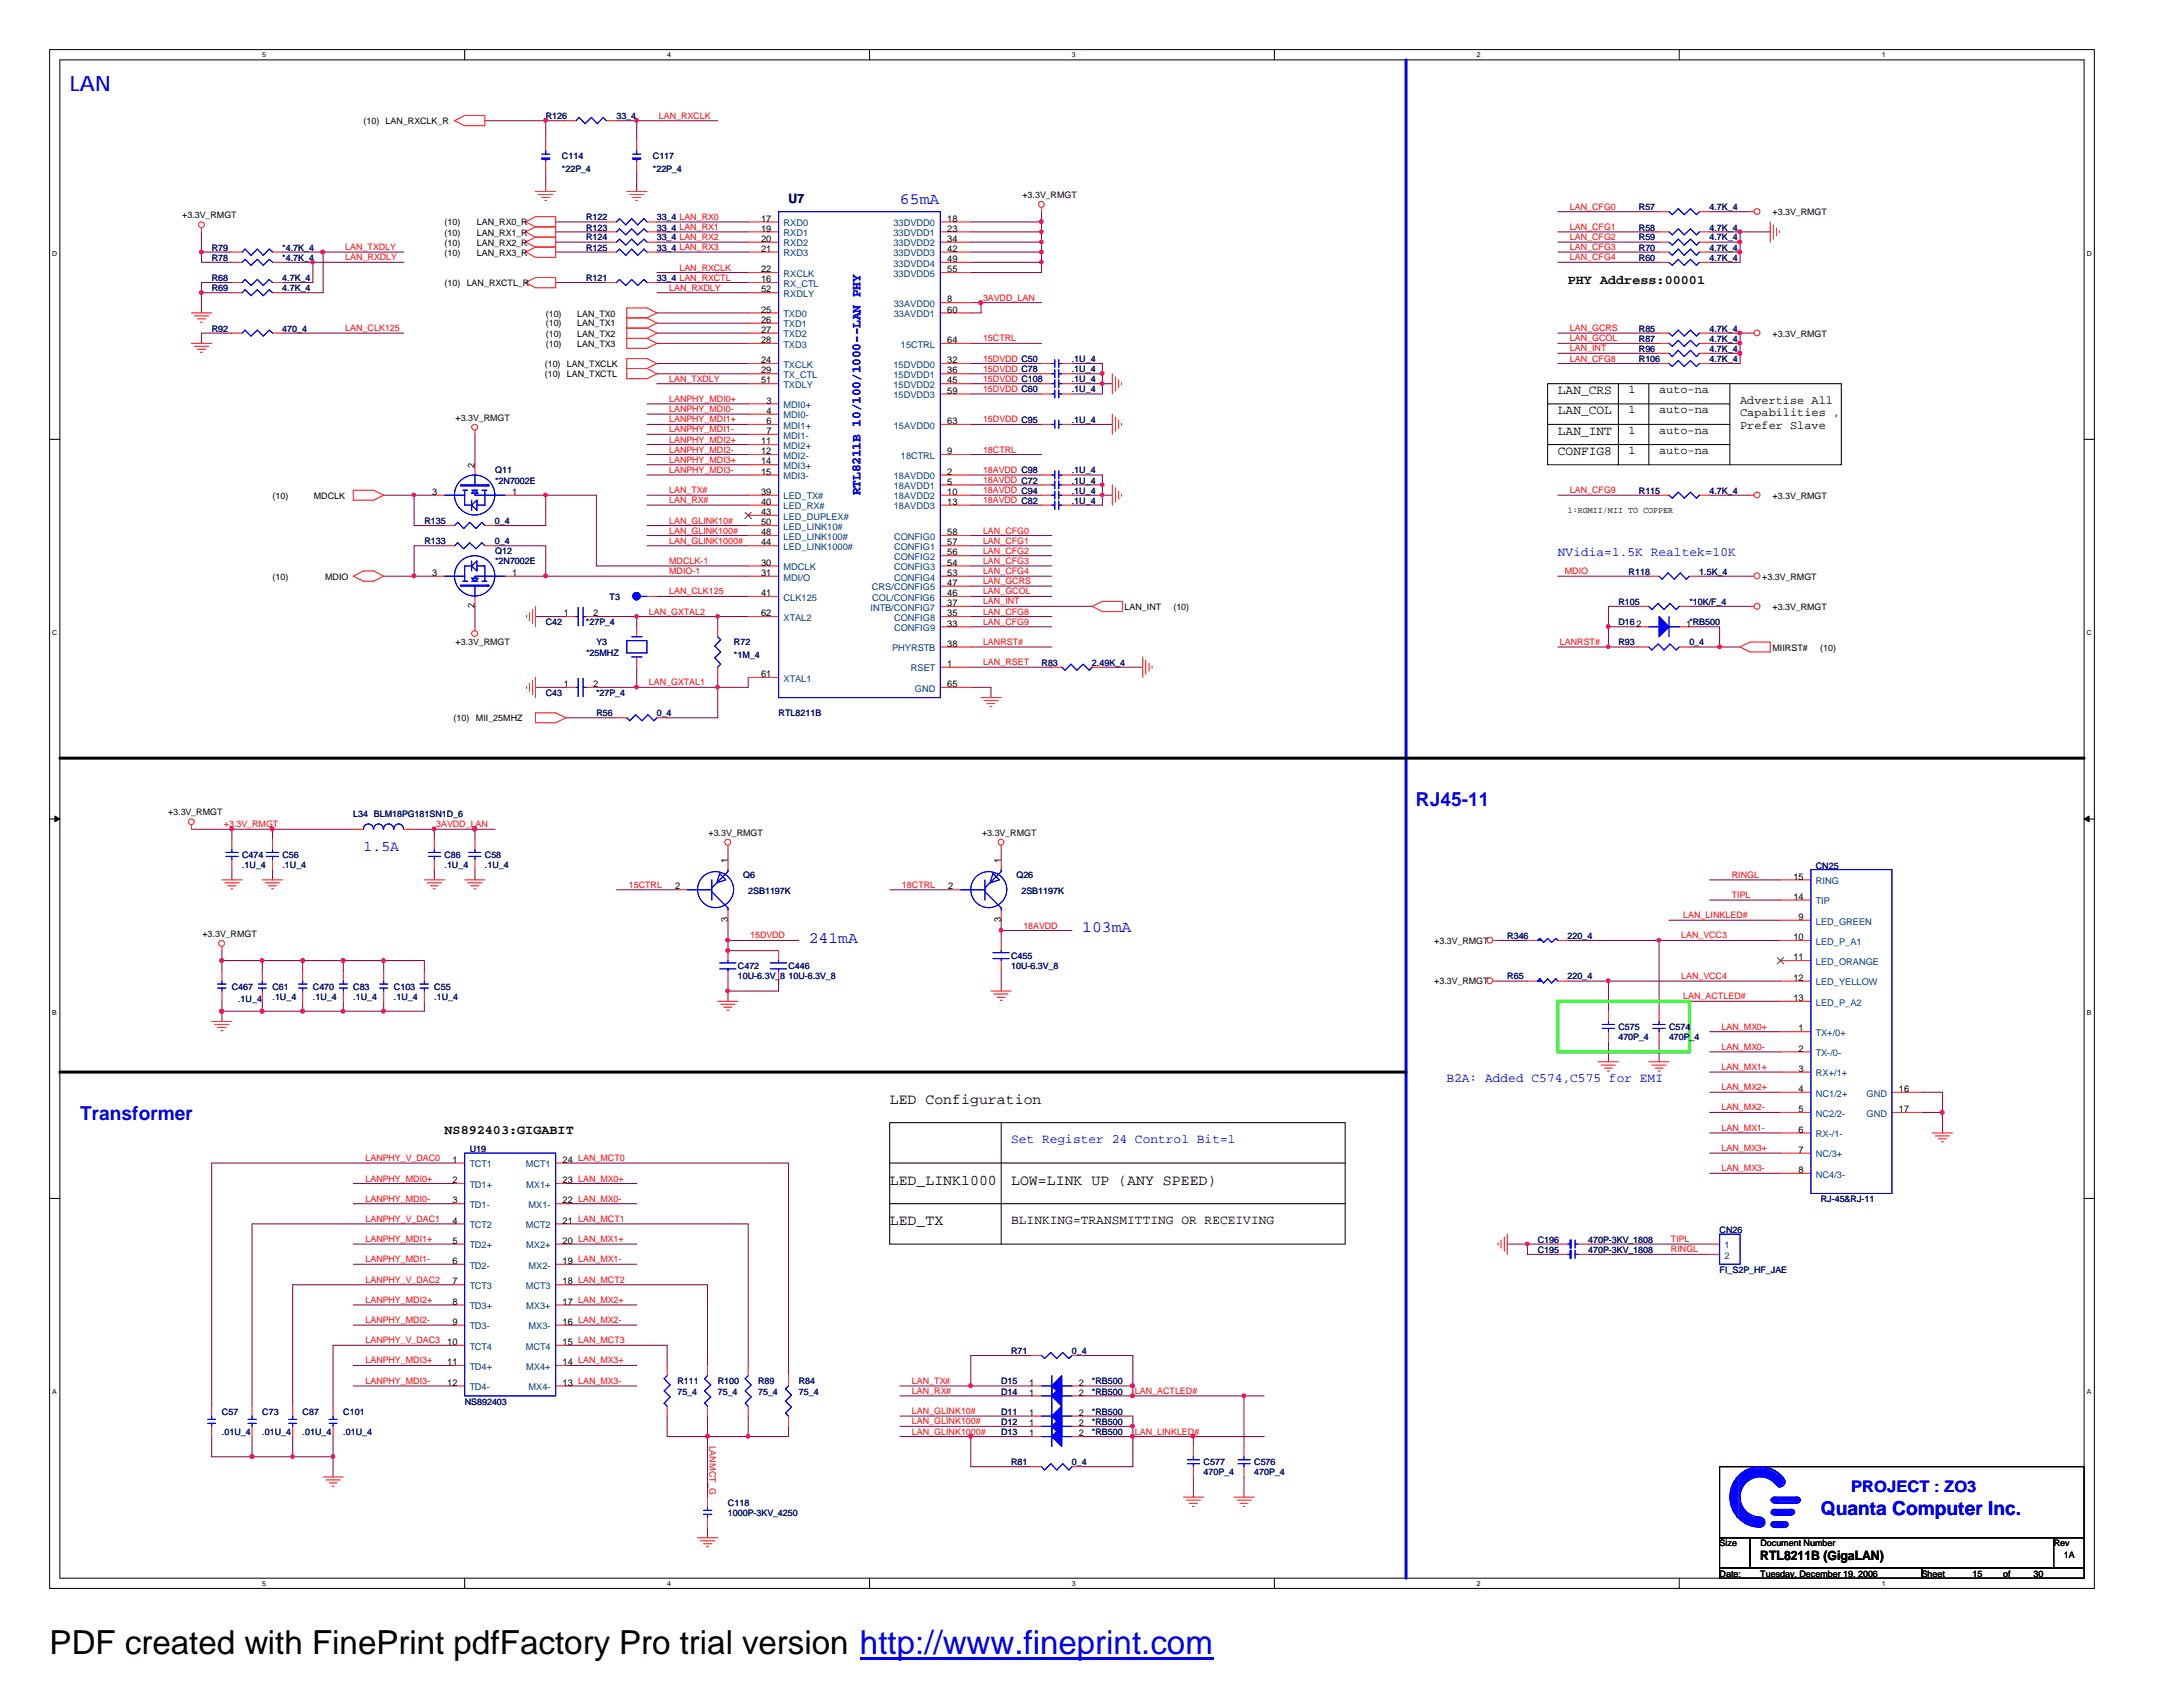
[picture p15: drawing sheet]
<svg xmlns="http://www.w3.org/2000/svg" width="279mm" height="216mm" viewBox="0 0 279 216" stroke-linecap="round" stroke-linejoin="round" font-family="sans-serif">
<defs><g id="words">
<text font-size="4.2" x="6.3" y="211.7">PDF created with FinePrint pdfFactory Pro trial version http://www.fineprint.com</text>
<text font-size="2.7" fill="#00f" x="9" y="11.7">LAN</text>
<g font-size="2.5" fill="#00f">
<text x="181.2" y="103.2">RJ45-11</text>
<text x="10.2" y="143.3">Transformer</text>
<text x="233" y="193.8">Quanta Computer Inc.</text>
</g>
<g font-size="2" fill="#00f">
<text x="115.2" y="26.1">65mA</text>
<text x="138.5" y="119.3">103mA</text>
<text x="103.5" y="120.6">241mA</text>
<text x="236.9" y="190.9">PROJECT : ZO3</text>
</g>
<text font-size="1.9" fill="#00f" x="46.5" y="108.9">1.5A</text>
<g font-size="1.9">
<text x="113.9" y="141.3">LED Configuration</text>
<text x="113.9" y="151.6">LED_LINK1000</text>
<text x="129.4" y="151.6">LOW=LINK UP (ANY SPEED)</text>
<text x="113.9" y="156.8">LED_TX</text>
</g>
<text font-size="1.7" fill="#000080" x="100.9" y="26">U7</text>
<g font-size="1.7">
<text x="200.7" y="36.3">PHY Address:00001</text>
<text x="199.4" y="50.4">LAN_CRS</text>
<text x="199.4" y="53">LAN_COL</text>
<text x="199.4" y="55.6">LAN_INT</text>
<text x="199.4" y="58.2">CONFIG8</text>
<text x="56.9" y="145.1">NS892403:GIGABIT</text>
<text x="129.4" y="156.6">BLINKING=TRANSMITTING OR RECEIVING</text>
<text x="225.3" y="199.6">RTL8211B (GigaLAN)</text>
</g>
<g font-size="1.7" fill="#00f">
<text x="110.2" y="63.4" transform="rotate(-90 110.2 63.4)">RTL8211B 10/100/1000--LAN PHY</text>
<text x="199.4" y="71.2">NVidia=1.5K Realtek=10K</text>
<text x="185.1" y="138.5">B2A: Added C574,C575 for EMI</text>
<text x="129.4" y="146.3">Set Register 24 Control Bit=1</text>
</g>
<g font-size="1.5">
<text x="208.4" y="50.3">1</text>
<text x="208.4" y="52.9">1</text>
<text x="212.3" y="50.3">auto-na</text>
<text x="212.3" y="52.9">auto-na</text>
<text x="222.7" y="51.6">Advertise All</text>
<text x="222.7" y="53.3">Capabilities ,</text>
<text x="208.4" y="58.1">1</text>
<text x="208.4" y="55.5">1</text>
<text x="212.3" y="55.5">auto-na</text>
<text x="212.3" y="58.1">auto-na</text>
<text x="222.7" y="54.9">Prefer Slave</text>
</g>
<g font-size="1.2">
<text x="97.4" y="28.4">17</text>
<text x="97.4" y="29.6">19</text>
<text x="121.2" y="28.4">18</text>
<text x="121.2" y="29.6">23</text>
<text x="97.4" y="30.9">20</text>
<text x="97.4" y="32.2">21</text>
<text x="97.4" y="34.8">22</text>
<text x="121.2" y="30.9">34</text>
<text x="121.2" y="32.2">42</text>
<text x="121.2" y="33.5">49</text>
<text x="121.2" y="34.8">55</text>
<text x="97.4" y="36.1">16</text>
<text x="97.4" y="40">25</text>
<text x="97.4" y="41.3">26</text>
<text x="97.4" y="37.4">52</text>
<text x="121.2" y="38.7">8</text>
<text x="121.2" y="40">60</text>
<text x="97.4" y="42.6">27</text>
<text x="97.4" y="43.9">28</text>
<text x="97.4" y="46.5">24</text>
<text x="97.4" y="47.8">29</text>
<text x="121.2" y="43.9">64</text>
<text x="121.2" y="46.5">32</text>
<text x="121.2" y="47.8">36</text>
<text x="97.4" y="49.1">51</text>
<text x="98.1" y="53">4</text>
<text x="98.1" y="51.6">3</text>
<text x="121.2" y="49.1">45</text>
<text x="121.2" y="50.4">59</text>
<text x="60.7" y="59.9" transform="rotate(-90 60.7 59.9)">2</text>
<text x="97.4" y="56.9">11</text>
<text x="97.4" y="58.1">12</text>
<text x="97.4" y="59.4">14</text>
<text x="98.1" y="54.3">6</text>
<text x="98.1" y="55.5">7</text>
<text x="121.2" y="58.1">9</text>
<text x="121.2" y="54.3">63</text>
<text x="55.3" y="63.3">3</text>
<text x="65.5" y="63.3">1</text>
<text x="97.4" y="60.7">15</text>
<text x="97.4" y="65.9">43</text>
<text x="97.4" y="64.6">40</text>
<text x="97.4" y="63.3">39</text>
<text x="121.2" y="60.7">2</text>
<text x="121.2" y="62">5</text>
<text x="121.2" y="63.3">10</text>
<text x="121.2" y="64.6">13</text>
<text x="97.4" y="68.5">48</text>
<text x="97.4" y="69.8">44</text>
<text x="97.4" y="67.2">50</text>
<text x="121.2" y="68.5">58</text>
<text x="121.2" y="69.8">57</text>
<text x="121.2" y="71.1">56</text>
<text x="55.3" y="73.7">3</text>
<text x="60.7" y="77.9" transform="rotate(-90 60.7 77.9)">2</text>
<text x="65.5" y="73.7">1</text>
<text x="97.4" y="76.3">41</text>
<text x="97.4" y="72.4">30</text>
<text x="97.4" y="73.7">31</text>
<text x="121.2" y="75">47</text>
<text x="121.2" y="76.3">46</text>
<text x="121.2" y="77.6">37</text>
<text x="121.2" y="72.4">54</text>
<text x="121.2" y="73.7">53</text>
<text x="72.2" y="78.9">1</text>
<text x="75.9" y="78.9">2</text>
<text x="97.4" y="78.9">62</text>
<text x="121.2" y="78.9">35</text>
<text x="121.2" y="80.2">33</text>
<text x="121.2" y="82.8">38</text>
<text x="209.5" y="80.2">2</text>
<text x="215.8" y="80.2">1*RB500</text>
<text x="72.2" y="87.9">1</text>
<text x="75.9" y="87.9">2</text>
<text x="97.4" y="86.7">61</text>
<text x="121.2" y="85.3">1</text>
<text x="121.2" y="87.9">65</text>
<text x="86.4" y="113.8">2</text>
<text x="93.1" y="110.4" transform="rotate(-90 93.1 110.4)">1</text>
<text x="121.4" y="113.8">2</text>
<text x="128.1" y="110.4" transform="rotate(-90 128.1 110.4)">1</text>
<text x="229.5" y="112.6">15</text>
<text x="93.1" y="118" transform="rotate(-90 93.1 118)">3</text>
<text x="128.1" y="118" transform="rotate(-90 128.1 118)">3</text>
<text x="229.5" y="115.1">14</text>
<text x="230.2" y="117.7">9</text>
<text x="229.5" y="120.3">10</text>
<text x="229.5" y="122.9">11</text>
<text x="229.5" y="125.5">12</text>
<text x="229.5" y="128.1">13</text>
<text x="230.2" y="132">1</text>
<text x="230.2" y="137.2">3</text>
<text x="230.2" y="134.6">2</text>
<text x="230.2" y="139.7">4</text>
<text x="230.2" y="142.3">5</text>
<text x="243" y="139.7">16</text>
<text x="243" y="142.3">17</text>
<text x="57.9" y="148.8">1</text>
<text x="72" y="148.8">24 LAN_MCT0</text>
<text x="230.2" y="144.9">6</text>
<text x="230.2" y="147.5">7</text>
<text x="57.9" y="151.4">2</text>
<text x="57.9" y="154">3</text>
<text x="72" y="151.4">23 LAN_MX0+</text>
<text x="72" y="154">22 LAN_MX0-</text>
<text x="230.2" y="150.1">8</text>
<text x="57.9" y="159.2">5</text>
<text x="57.9" y="161.8">6</text>
<text x="57.9" y="156.6">4</text>
<text x="72" y="156.6">21 LAN_MCT1</text>
<text x="72" y="159.2">20 LAN_MX1+</text>
<text x="72" y="161.8">19 LAN_MX1-</text>
<text x="57.9" y="164.4">7</text>
<text x="57.9" y="167">8</text>
<text x="72" y="167">17 LAN_MX2+</text>
<text x="72" y="164.4">18 LAN_MCT2</text>
<text x="57.2" y="172.1">10</text>
<text x="57.9" y="169.5">9</text>
<text x="72" y="172.1">15 LAN_MCT3</text>
<text x="72" y="169.5">16 LAN_MX2-</text>
<text x="57.2" y="174.7">11</text>
<text x="57.2" y="177.3">12</text>
<text x="72" y="177.3">13 LAN_MX3-</text>
<text x="72" y="174.7">14 LAN_MX3+</text>
<text x="131.7" y="177.3">1</text>
<text x="131.7" y="178.6">1</text>
<text x="138.1" y="177.3">2</text>
<text x="138.1" y="178.6">2</text>
<text x="131.7" y="182.5">1</text>
<text x="131.7" y="183.8">1</text>
<text x="131.7" y="181.2">1</text>
<text x="138.1" y="182.5">2</text>
<text x="138.1" y="183.8">2</text>
<text x="138.1" y="181.2">2</text>
</g>
<g font-size="1.2" fill="#004080">
<text x="100.3" y="29">RXD0</text>
<text x="114.3" y="29">33DVDD0</text>
<text x="100.3" y="30.2">RXD1</text>
<text x="100.3" y="31.5">RXD2</text>
<text x="100.3" y="32.8">RXD3</text>
<text x="100.3" y="35.4">RXCLK</text>
<text x="114.3" y="30.2">33DVDD1</text>
<text x="114.3" y="31.5">33DVDD2</text>
<text x="114.3" y="32.8">33DVDD3</text>
<text x="114.3" y="34.1">33DVDD4</text>
<text x="114.3" y="35.4">33DVDD5</text>
<text x="100.3" y="36.7">RX_CTL</text>
<text x="100.3" y="40.6">TXD0</text>
<text x="100.3" y="41.9">TXD1</text>
<text x="100.3" y="38">RXDLY</text>
<text x="114.4" y="39.3">33AVDD0</text>
<text x="114.4" y="40.6">33AVDD1</text>
<text x="100.3" y="43.2">TXD2</text>
<text x="100.3" y="44.5">TXD3</text>
<text x="100.3" y="47.1">TXCLK</text>
<text x="114.3" y="47.1">15DVDD0</text>
<text x="115.3" y="44.5">15CTRL</text>
<text x="100.3" y="53.6">MDI0-</text>
<text x="100.3" y="52.2">MDI0+</text>
<text x="100.3" y="48.4">TX_CTL</text>
<text x="100.3" y="49.7">TXDLY</text>
<text x="114.3" y="48.4">15DVDD1</text>
<text x="114.3" y="49.7">15DVDD2</text>
<text x="114.3" y="51">15DVDD3</text>
<text x="100.3" y="54.9">MDI1+</text>
<text x="100.3" y="56.1">MDI1-</text>
<text x="100.3" y="57.4">MDI2+</text>
<text x="100.3" y="58.7">MDI2-</text>
<text x="114.4" y="54.9">15AVDD0</text>
<text x="115.3" y="58.7">18CTRL</text>
<text x="100.3" y="60">MDI3+</text>
<text x="100.3" y="61.3">MDI3-</text>
<text x="100.3" y="65.2">LED_RX#</text>
<text x="100.3" y="63.9">LED_TX#</text>
<text x="114.4" y="61.3">18AVDD0</text>
<text x="114.4" y="62.6">18AVDD1</text>
<text x="114.4" y="63.9">18AVDD2</text>
<text x="114.4" y="65.2">18AVDD3</text>
<text x="100.3" y="69.1">LED_LINK100#</text>
<text x="100.3" y="70.4">LED_LINK1000#</text>
<text x="100.3" y="66.5">LED_DUPLEX#</text>
<text x="100.3" y="67.8">LED_LINK10#</text>
<text x="114.4" y="69.1">CONFIG0</text>
<text x="114.4" y="70.4">CONFIG1</text>
<text x="114.4" y="71.7">CONFIG2</text>
<text x="100.3" y="76.9">CLK125</text>
<text x="100.3" y="73">MDCLK</text>
<text x="100.3" y="74.3">MDI/O</text>
<text x="111.6" y="75.6">CRS/CONFIG5</text>
<text x="111.6" y="76.9">COL/CONFIG6</text>
<text x="114.4" y="73">CONFIG3</text>
<text x="114.4" y="74.3">CONFIG4</text>
<text x="100.3" y="79.5">XTAL2</text>
<text x="111.4" y="78.1">INTB/CONFIG7</text>
<text x="114.2" y="83.4">PHYRSTB</text>
<text x="114.4" y="79.5">CONFIG8</text>
<text x="114.4" y="80.8">CONFIG9</text>
<text x="100.3" y="87.2">XTAL1</text>
<text x="116.6" y="85.9">RSET</text>
<text x="117.1" y="88.5">GND</text>
<text x="232.4" y="113.2">RING</text>
<text x="232.4" y="115.7">TIP</text>
<text x="232.4" y="118.3">LED_GREEN</text>
<text x="232.4" y="120.9">LED_P_A1</text>
<text x="232.4" y="123.5">LED_ORANGE</text>
<text x="232.4" y="126.1">LED_YELLOW</text>
<text x="232.4" y="128.7">LED_P_A2</text>
<text x="232.4" y="137.8">RX+/1+</text>
<text x="232.4" y="135.2">TX-/0-</text>
<text x="232.4" y="132.6">TX+/0+</text>
<text x="232.4" y="140.3">NC1/2+</text>
<text x="232.4" y="142.9">NC2/2-</text>
<text x="238.9" y="140.3">GND</text>
<text x="238.9" y="142.9">GND</text>
<text x="60.1" y="149.4">TCT1</text>
<text x="67.3" y="149.4">MCT1</text>
<text x="232.4" y="145.5">RX-/1-</text>
<text x="232.4" y="148.1">NC/3+</text>
<text x="60.1" y="152">TD1+</text>
<text x="60.1" y="154.6">TD1-</text>
<text x="67.4" y="152">MX1+</text>
<text x="67.6" y="154.6">MX1-</text>
<text x="232.4" y="150.7">NC4/3-</text>
<text x="60.1" y="159.8">TD2+</text>
<text x="60.1" y="157.2">TCT2</text>
<text x="67.3" y="157.2">MCT2</text>
<text x="67.4" y="159.8">MX2+</text>
<text x="220.7" y="159.8">1</text>
<text x="220.7" y="161.1">2</text>
<text x="60.1" y="162.3">TD2-</text>
<text x="60.1" y="165">TCT3</text>
<text x="60.1" y="167.6">TD3+</text>
<text x="67.3" y="165">MCT3</text>
<text x="67.4" y="167.6">MX3+</text>
<text x="67.6" y="162.3">MX2-</text>
<text x="60.1" y="170.1">TD3-</text>
<text x="60.1" y="172.7">TCT4</text>
<text x="67.3" y="172.7">MCT4</text>
<text x="67.6" y="170.1">MX3-</text>
<text x="60.1" y="175.3">TD4+</text>
<text x="60.1" y="177.9">TD4-</text>
<text x="67.4" y="175.3">MX4+</text>
<text x="67.6" y="177.9">MX4-</text>
</g>
<g font-size="1.1">
<text x="46.5" y="15.9">(10)</text>
<text x="49.4" y="15.9">LAN_RXCLK_R</text>
<text x="23.3" y="27.9">+3.3V_RMGT</text>
<text x="56.9" y="28.8">(10)</text>
<text x="61" y="28.8">LAN_RX0_R</text>
<text x="130.9" y="25.4">+3.3V_RMGT</text>
<text x="226.9" y="27.6">+3.3V_RMGT</text>
<text x="56.9" y="30.1">(10)</text>
<text x="56.9" y="31.5">(10)</text>
<text x="56.9" y="32.7">(10)</text>
<text x="61" y="30.1">LAN_RX1_R</text>
<text x="61" y="31.5">LAN_RX2_R</text>
<text x="61" y="32.7">LAN_RX3_R</text>
<text x="56.9" y="36.6">(10)</text>
<text x="59.7" y="36.6">LAN_RXCTL_R</text>
<text x="69.8" y="40.5">(10)</text>
<text x="69.8" y="41.8">(10)</text>
<text x="73.9" y="40.5">LAN_TX0</text>
<text x="73.9" y="41.8">LAN_TX1</text>
<text x="69.7" y="47">(10)</text>
<text x="69.8" y="43.1">(10)</text>
<text x="69.8" y="44.4">(10)</text>
<text x="72.6" y="47">LAN_TXCLK</text>
<text x="73.9" y="43.1">LAN_TX2</text>
<text x="73.9" y="44.4">LAN_TX3</text>
<text x="226.9" y="43.1">+3.3V_RMGT</text>
<text x="58.3" y="53.8">+3.3V_RMGT</text>
<text x="69.7" y="48.3">(10)</text>
<text x="72.6" y="48.3">LAN_TXCTL</text>
<text x="34.9" y="63.8">(10)</text>
<text x="40.2" y="63.8">MDCLK</text>
<text x="200.7" y="65.6">1:RGMII/MII TO COPPER</text>
<text x="226.9" y="63.8">+3.3V_RMGT</text>
<text x="34.9" y="74.2">(10)</text>
<text x="41.6" y="74.2">MDIO</text>
<text x="225.6" y="74.2">+3.3V_RMGT</text>
<text x="58.3" y="82.6">+3.3V_RMGT</text>
<text x="143.9" y="78.1">LAN_INT</text>
<text x="150.2" y="78.1">(10)</text>
<text x="226.9" y="83.3">MIIRST#</text>
<text x="226.9" y="78.1">+3.3V_RMGT</text>
<text x="233" y="83.3">(10)</text>
<text x="58" y="92.3">(10)</text>
<text x="60.9" y="92.3">MII_25MHZ</text>
<text x="21.5" y="104.4">+3.3V_RMGT</text>
<text x="90.7" y="106.9">+3.3V_RMGT</text>
<text x="125.7" y="106.9">+3.3V_RMGT</text>
<text x="25.9" y="119.9">+3.3V_RMGT</text>
<text x="183.6" y="120.8">+3.3V_RMGT</text>
<text x="183.6" y="126">+3.3V_RMGT</text>
<text x="220.1" y="197.9">Size</text>
<text x="225.3" y="197.9">Document Number</text>
<text x="262.9" y="197.9">Rev</text>
<text x="220.1" y="201.8">Date:</text>
<text x="225.3" y="201.8">Tuesday, December 19, 2006</text>
<text x="246" y="201.8">Sheet</text>
<text x="252.5" y="201.8">15</text>
<text x="256.4" y="201.8">of</text>
<text x="260.3" y="201.8">30</text>
<text x="264.2" y="199.4">1A</text>
</g>
<g font-size="1.1" fill="#000080">
<text x="69.8" y="15.2">R126</text>
<text x="78.9" y="15.2">33_4</text>
<text x="71.9" y="22">*22P_4</text>
<text x="71.9" y="20.4">C114</text>
<text x="83.6" y="22">*22P_4</text>
<text x="83.6" y="20.4">C117</text>
<text x="75" y="28.2">R122</text>
<text x="75" y="29.5">R123</text>
<text x="84.1" y="28.2">33_4 LAN_RX0</text>
<text x="84.1" y="29.5">33_4 LAN_RX1</text>
<text x="209.8" y="26.9">R57</text>
<text x="209.8" y="29.5">R58</text>
<text x="218.8" y="26.9">4.7K_4</text>
<text x="218.8" y="29.5">4.7K_4</text>
<text x="27.1" y="36">R68</text>
<text x="27.1" y="33.4">R78</text>
<text x="27.1" y="32.1">R79</text>
<text x="36.1" y="36">4.7K_4</text>
<text x="36.1" y="33.4">*4.7K_4</text>
<text x="36.1" y="32.1">*4.7K_4</text>
<text x="75" y="36">R121</text>
<text x="75" y="32.1">R125</text>
<text x="75" y="30.8">R124</text>
<text x="84.1" y="36">33_4 LAN_RXCTL</text>
<text x="84.1" y="32.1">33_4 LAN_RX3</text>
<text x="84.1" y="30.8">33_4 LAN_RX2</text>
<text x="209.8" y="32.1">R70</text>
<text x="209.8" y="30.8">R59</text>
<text x="209.8" y="33.4">R60</text>
<text x="218.8" y="32.1">4.7K_4</text>
<text x="218.8" y="30.8">4.7K_4</text>
<text x="218.8" y="33.4">4.7K_4</text>
<text x="27.1" y="37.3">R69</text>
<text x="36.1" y="37.3">4.7K_4</text>
<text x="27.1" y="42.5">R92</text>
<text x="36.1" y="42.5">470_4</text>
<text x="137.2" y="46.3">.1U_4</text>
<text x="137.2" y="47.6">.1U_4</text>
<text x="209.8" y="46.3">R106</text>
<text x="209.8" y="42.5">R85</text>
<text x="209.8" y="43.7">R87</text>
<text x="209.8" y="45">R96</text>
<text x="218.8" y="42.5">4.7K_4</text>
<text x="218.8" y="43.7">4.7K_4</text>
<text x="218.8" y="45">4.7K_4</text>
<text x="218.8" y="46.3">4.7K_4</text>
<text x="137.2" y="50.2">.1U_4</text>
<text x="137.2" y="48.9">.1U_4</text>
<text x="137.2" y="54.1">.1U_4</text>
<text x="63.4" y="60.6">Q11</text>
<text x="63.4" y="61.9">*2N7002E</text>
<text x="137.2" y="64.5">.1U_4</text>
<text x="137.2" y="63.2">.1U_4</text>
<text x="137.2" y="60.6">.1U_4</text>
<text x="137.2" y="61.9">.1U_4</text>
<text x="209.8" y="63.2">R115</text>
<text x="218.8" y="63.2">4.7K_4</text>
<text x="54.3" y="67.1">R135</text>
<text x="54.3" y="69.6">R133</text>
<text x="63.4" y="67.1">0_4</text>
<text x="63.4" y="69.6">0_4</text>
<text x="63.4" y="71">Q12</text>
<text x="63.4" y="72.2">*2N7002E</text>
<text x="78" y="76.8">T3</text>
<text x="207.1" y="77.4">R105</text>
<text x="208.4" y="73.5">R118</text>
<text x="216.2" y="77.4">*10K/F_4</text>
<text x="217.5" y="73.5">1.5K_4</text>
<text x="69.8" y="80">C42</text>
<text x="75" y="80">*27P_4</text>
<text x="75" y="83.9">*25MHZ</text>
<text x="76.3" y="82.6">Y3</text>
<text x="93.9" y="82.6">R72</text>
<text x="207.1" y="82.6">R93</text>
<text x="207.1" y="80">D16</text>
<text x="216.2" y="82.6">0_4</text>
<text x="69.8" y="89.1">C43</text>
<text x="76.3" y="89.1">*27P_4</text>
<text x="93.9" y="84.2">*1M_4</text>
<text x="133.3" y="85.2">R83</text>
<text x="139.8" y="85.2">2.49K_4</text>
<text x="76.3" y="91.7">R56</text>
<text x="84.1" y="91.7">0_4</text>
<text x="99.7" y="91.7">RTL8211B</text>
<text x="45.2" y="104.6">L34 BLM18PG181SN1D_6</text>
<text x="31" y="109.8">C474</text>
<text x="31" y="111.1">.1U_4</text>
<text x="36.2" y="109.8">C56</text>
<text x="36.2" y="111.1">.1U_4</text>
<text x="56.9" y="109.8">C86</text>
<text x="56.9" y="111.1">.1U_4</text>
<text x="62.1" y="109.8">C58</text>
<text x="62.1" y="111.1">.1U_4</text>
<text x="95.1" y="112.4">Q6</text>
<text x="130.1" y="112.4">Q26</text>
<text x="232.4" y="111.2">CN25</text>
<text x="95.8" y="114.5">2SB1197K</text>
<text x="130.7" y="114.5">2SB1197K</text>
<text x="94.4" y="124">C472</text>
<text x="94.4" y="125.3">10U-6.3V_8</text>
<text x="100.9" y="124">C446</text>
<text x="100.9" y="125.3">10U-6.3V_8</text>
<text x="129.4" y="122.8">C455</text>
<text x="129.4" y="124">10U-6.3V_8</text>
<text x="192.9" y="125.3">R65</text>
<text x="192.9" y="120.2">R346</text>
<text x="200.6" y="125.3">220_4</text>
<text x="200.6" y="120.2">220_4</text>
<text x="29.7" y="126.7">C467</text>
<text x="30.5" y="128.2">.1U_4</text>
<text x="34.9" y="126.7">C61</text>
<text x="34.9" y="127.9">.1U_4</text>
<text x="40" y="126.7">C470</text>
<text x="40" y="127.9">.1U_4</text>
<text x="45.2" y="126.7">C83</text>
<text x="45.2" y="127.9">.1U_4</text>
<text x="50.4" y="126.7">C103</text>
<text x="50.4" y="127.9">.1U_4</text>
<text x="55.6" y="126.7">C55</text>
<text x="55.6" y="127.9">.1U_4</text>
<text x="207.1" y="131.8">C575</text>
<text x="213.6" y="131.8">C574</text>
<text x="207.1" y="133.1">470P_4</text>
<text x="213.6" y="133.1">470P</text>
<text x="216.2" y="133.1">_4</text>
<text x="60.1" y="147.5">U19</text>
<text x="233" y="153.8">RJ-45&amp;RJ-11</text>
<text x="196.8" y="160.3">C195</text>
<text x="196.8" y="159">C196</text>
<text x="203.3" y="160.3">470P-3KV_1808</text>
<text x="203.3" y="159">470P-3KV_1808</text>
<text x="220.1" y="157.7">CN26</text>
<text x="220.1" y="162.9">FI_S2P_HF_JAE</text>
<text x="129.4" y="173.3">R71</text>
<text x="137.2" y="173.3">0_4</text>
<text x="59.5" y="179.7">NS892403</text>
<text x="86.7" y="177.2">R111</text>
<text x="86.7" y="178.5">75_4</text>
<text x="91.9" y="177.2">R100</text>
<text x="91.9" y="178.5">75_4</text>
<text x="97" y="177.2">R89</text>
<text x="97" y="178.5">75_4</text>
<text x="102.2" y="177.2">R84</text>
<text x="102.2" y="178.5">75_4</text>
<text x="128.1" y="177.2">D15</text>
<text x="128.1" y="178.5">D14</text>
<text x="139.8" y="177.2">*RB500</text>
<text x="139.8" y="178.5">*RB500</text>
<text x="28.4" y="181.1">C57</text>
<text x="28.4" y="183.6">.01U_4</text>
<text x="33.6" y="181.1">C73</text>
<text x="33.6" y="183.6">.01U_4</text>
<text x="38.7" y="181.1">C87</text>
<text x="38.7" y="183.6">.01U_4</text>
<text x="43.9" y="181.1">C101</text>
<text x="43.9" y="183.6">.01U_4</text>
<text x="128.1" y="182.3">D12</text>
<text x="128.1" y="183.6">D13</text>
<text x="128.1" y="181.1">D11</text>
<text x="139.8" y="182.3">*RB500</text>
<text x="139.8" y="183.6">*RB500</text>
<text x="139.8" y="181.1">*RB500</text>
<text x="129.4" y="187.5">R81</text>
<text x="137.2" y="187.5">0_4</text>
<text x="154.1" y="187.5">C577</text>
<text x="154.1" y="188.8">470P_4</text>
<text x="160.5" y="187.5">C576</text>
<text x="160.5" y="188.8">470P_4</text>
<text x="93.2" y="192.7">C118</text>
<text x="93.2" y="194">1000P-3KV_4250</text>
</g>
<g font-size="1.1" fill="#f00">
<text x="84.3" y="15.2">LAN_RXCLK</text>
<text x="200.9" y="29.4">LAN_CFG1</text>
<text x="200.9" y="26.8">LAN_CFG0</text>
<text x="44.2" y="33.3">LAN_RXDLY</text>
<text x="44.2" y="32">LAN_TXDLY</text>
<text x="87" y="34.6">LAN_RXCLK</text>
<text x="200.9" y="30.7">LAN_CFG2</text>
<text x="200.9" y="32">LAN_CFG3</text>
<text x="200.9" y="33.3">LAN_CFG4</text>
<text x="85.6" y="37.2">LAN_RXDLY</text>
<text x="125.8" y="38.5">3AVDD_LAN</text>
<text x="44.2" y="42.4">LAN_CLK125</text>
<text x="125.8" y="47.6">15DVDD C78</text>
<text x="125.8" y="43.7">15CTRL</text>
<text x="125.8" y="46.3">15DVDD C50</text>
<text x="200.9" y="43.7">LAN_GCOL</text>
<text x="200.9" y="46.3">LAN_CFG8</text>
<text x="200.9" y="45">LAN_INT</text>
<text x="200.9" y="42.4">LAN_GCRS</text>
<text x="85.6" y="51.4">LANPHY_MDI0+</text>
<text x="85.6" y="48.9">LAN_TXDLY</text>
<text x="85.6" y="52.7">LANPHY_MDI0-</text>
<text x="125.8" y="48.9">15DVDD C108</text>
<text x="125.8" y="50.2">15DVDD C60</text>
<text x="85.6" y="59.2">LANPHY_MDI3+</text>
<text x="85.6" y="54.1">LANPHY_MDI1+</text>
<text x="85.6" y="56.6">LANPHY_MDI2+</text>
<text x="85.6" y="55.3">LANPHY_MDI1-</text>
<text x="85.6" y="57.9">LANPHY_MDI2-</text>
<text x="125.8" y="54.1">15DVDD C95</text>
<text x="125.8" y="57.9">18CTRL</text>
<text x="85.6" y="60.5">LANPHY_MDI3-</text>
<text x="85.6" y="63.1">LAN_TX#</text>
<text x="85.6" y="64.4">LAN_RX#</text>
<text x="125.8" y="64.4">18AVDD C82</text>
<text x="125.8" y="60.5">18AVDD C98</text>
<text x="125.8" y="63.1">18AVDD C94</text>
<text x="125.8" y="61.8">18AVDD C72</text>
<text x="200.9" y="63.1">LAN_CFG9</text>
<text x="85.6" y="67">LAN_GLINK10#</text>
<text x="85.6" y="68.3">LAN_GLINK100#</text>
<text x="85.6" y="69.6">LAN_GLINK1000#</text>
<text x="125.8" y="68.3">LAN_CFG0</text>
<text x="125.8" y="69.6">LAN_CFG1</text>
<text x="125.8" y="70.9">LAN_CFG2</text>
<text x="85.6" y="76.1">LAN_CLK125</text>
<text x="85.6" y="73.5">MDIO-1</text>
<text x="85.6" y="72.2">MDCLK-1</text>
<text x="125.8" y="74.8">LAN_GCRS</text>
<text x="125.8" y="72.2">LAN_CFG3</text>
<text x="125.8" y="76.1">LAN_GCOL</text>
<text x="125.8" y="77.3">LAN_INT</text>
<text x="125.8" y="73.5">LAN_CFG4</text>
<text x="200.3" y="73.5">MDIO</text>
<text x="83.1" y="78.7">LAN_GXTAL2</text>
<text x="125.8" y="80">LAN_CFG9</text>
<text x="125.8" y="82.5">LANRST#</text>
<text x="125.8" y="78.7">LAN_CFG8</text>
<text x="199.6" y="82.5">LANRST#</text>
<text x="83.1" y="87.7">LAN_GXTAL1</text>
<text x="125.8" y="85.1">LAN_RSET</text>
<text x="28.7" y="105.9">+3.3V_RMGT</text>
<text x="55.8" y="105.9">3AVDD_LAN</text>
<text x="80.5" y="113.6">15CTRL</text>
<text x="115.4" y="113.6">18CTRL</text>
<text x="221.7" y="112.4">RINGL</text>
<text x="131" y="118.8">18AVDD</text>
<text x="215.4" y="117.5">LAN_LINKLED#</text>
<text x="221.7" y="114.9">TIPL</text>
<text x="96" y="120.1">15DVDD</text>
<text x="215.2" y="120.1">LAN_VCC3</text>
<text x="215.2" y="125.3">LAN_VCC4</text>
<text x="215.4" y="127.9">LAN_ACTLED#</text>
<text x="220.3" y="131.8">LAN_MX0+</text>
<text x="220.3" y="136.9">LAN_MX1+</text>
<text x="220.3" y="134.4">LAN_MX0-</text>
<text x="220.3" y="139.5">LAN_MX2+</text>
<text x="220.3" y="142.1">LAN_MX2-</text>
<text x="46.8" y="148.6">LANPHY_V_DAC0</text>
<text x="220.3" y="147.3">LAN_MX3+</text>
<text x="220.3" y="149.9">LAN_MX3-</text>
<text x="220.3" y="144.7">LAN_MX1-</text>
<text x="46.8" y="153.8">LANPHY_MDI0-</text>
<text x="46.8" y="151.2">LANPHY_MDI0+</text>
<text x="46.8" y="159">LANPHY_MDI1+</text>
<text x="46.8" y="156.4">LANPHY_V_DAC1</text>
<text x="46.8" y="161.5">LANPHY_MDI1-</text>
<text x="213.9" y="160.3">RINGL</text>
<text x="213.9" y="159">TIPL</text>
<text x="46.8" y="164.2">LANPHY_V_DAC2</text>
<text x="46.8" y="166.8">LANPHY_MDI2+</text>
<text x="46.8" y="171.9">LANPHY_V_DAC3</text>
<text x="46.8" y="169.3">LANPHY_MDI2-</text>
<text x="46.8" y="174.5">LANPHY_MDI3+</text>
<text x="46.8" y="177.1">LANPHY_MDI3-</text>
<text x="116.7" y="178.4">LAN_RX#</text>
<text x="116.7" y="177.1">LAN_TX#</text>
<text x="145.2" y="178.4">LAN_ACTLED#</text>
<text x="90.8" y="185" transform="rotate(90 90.8 185)">LANMCT_G</text>
<text x="116.7" y="183.6">LAN_GLINK1000#</text>
<text x="116.7" y="182.3">LAN_GLINK100#</text>
<text x="116.7" y="181">LAN_GLINK10#</text>
<text x="145.2" y="183.6">LAN_LINKLED#</text>
</g>
<g font-size=".9">
<text x="33.6" y="7.3">5</text>
<text x="85.4" y="7.3">4</text>
<text x="137.2" y="7.3">3</text>
<text x="189" y="7.3">2</text>
<text x="240.8" y="7.3">1</text>
<text x="6.7" y="32.7">D</text>
<text x="267.1" y="32.7">D</text>
<text x="6.7" y="81.3">C</text>
<text x="267.1" y="81.3">C</text>
<text x="6.7" y="129.9">B</text>
<text x="267.1" y="129.9">B</text>
<text x="6.7" y="178.4">A</text>
<text x="267.1" y="178.4">A</text>
<text x="33.6" y="202.9">5</text>
<text x="85.4" y="202.9">4</text>
<text x="137.2" y="202.9">3</text>
<text x="189" y="202.9">2</text>
<text x="240.8" y="202.9">1</text>
</g>
</g></defs>
<g fill="none" stroke="#000" stroke-width=".13">
<path d="M6.3 6.3h261.8v197h-261.8zM7.7 7.7h259v194.3h-259zM59.5 6.3v1.4M111.3 6.3v1.4M163.1 6.3v1.4M214.9 6.3v1.4M6.3 56.2h1.4M198.1 49.1h37.6v10.4h-37.6zM198.1 51.7h23.3M198.1 54.3h23.3M198.1 56.9h23.3M207.1 49.1v10.4"/>
<path d="M211 49.1v10.4M221.4 49.1v10.4M266.7 56.2h1.4M6.3 104.8h1.4M266.7 104.8h1.4M6.3 153.4h1.4M113.9 143.7h58.3v15.5h-58.3zM113.9 148.8h58.3M113.9 154.1h58.3M128.1 143.7v15.5M266.7 153.4h1.4M220.1 187.7h46.6v9.1h-46.6z"/>
<path d="M220.1 196.8h3.9v3.9h-3.9zM224 196.8h38.8v3.9h-38.8zM262.8 196.8h3.9v3.9h-3.9zM59.5 202v1.3M111.3 202v1.3M163.1 202v1.3M214.9 202v1.3M220.1 200.7h25.9v1.3h-25.9zM246 200.7h20.7v1.3h-20.7z"/>
</g>
<g fill="#000" stroke="#000" stroke-width=".13">
<path d="M7 104.4l.7 .4-.7 .4z" fill-rule="evenodd"/>
<path d="M266.7 104.8l.7-.4v.8z" fill-rule="evenodd"/>
</g>
<g fill="none" stroke="#800040" stroke-width=".13">
<path d="M62.1 15.5h10.3M69.8 15.5v2.5M78.9 15.5h13M81.5 15.5v2.5M25.8 29.7v3.9h3.9M25.8 32.3h3.9M25.8 37.5h3.9M29.7 36.2h-3.9v3.8M36.2 33.6h15.5M36.2 32.3h15.5M40 33.6v2.6h-3.8M41.4 32.3v5.2h-5.2"/>
<path d="M69.8 21.9v2.6M71.1 29.7h6.5M71.1 31h6.5M71.1 32.3h6.5M71.1 36.2h6.5M71.1 28.4h6.5M81.5 21.9v2.6M84.1 29.7h11.7M84.1 31h11.7M84.1 32.3h11.7M84.1 36.2h11.7M84.1 34.9h11.7"/>
<path d="M84.1 37.5h11.7M84.1 28.4h11.7M124.2 29.7h9.1M124.2 33.6h9.1M124.2 31h9.1M124.2 32.3h9.1M124.2 38.7h9.1M124.2 28.4h9.1M125.6 38.7v1.3h-1.4M133.3 27.1v7.8h-9.1M199.4 29.7h12.9M199.4 33.6h12.9"/>
<path d="M199.4 31h12.9M199.4 32.3h12.9M199.4 27.1h12.9M218.8 29.7h7.8M218.8 31h3.9M218.8 32.3h3.9M218.8 27.1h5.2M222.7 29.7v3.9h-3.9M29.7 42.6h-3.9v1.3M36.2 42.6h15.5M60.8 55.6v3.9M82.8 51.7h13"/>
<path d="M82.8 54.3h13M82.8 59.5h13M82.8 56.9h13M82.8 55.6h13M82.8 58.2h13M82.8 53h13M84.1 46.5h11.7M84.1 43.9h11.7M84.1 40h11.7M84.1 42.6h11.7M84.1 47.8h11.7M84.1 49.1h11.7"/>
<path d="M84.1 41.4h11.7M124.2 46.5h9.1M124.2 54.3h9.1M124.2 43.9h9.1M124.2 47.8h9.1M124.2 49.1h9.1M124.2 50.4h9.1M124.2 58.2h9.1M137.2 46.5h3.9v3.9h-3.9M137.2 54.3h5.2M137.2 47.8h3.9M137.2 49.1h5.2"/>
<path d="M199.4 46.5h12.9M199.4 43.9h12.9M199.4 42.6h12.9M199.4 45.2h12.9M218.8 43.9h3.9M218.8 42.6h5.2M218.8 45.2h3.9M222.7 42.6v3.9h-3.9M49.1 63.4h6.5M49.1 73.7h6.5M53 63.4v3.9h3.9M56.9 69.8h-3.9v3.9"/>
<path d="M60.8 77.6v2.6M63.4 69.8h6.4v3.9M66 63.4h10.3v9h19.5M66 73.7h29.8M68.5 78.9h3.9M69.8 63.4v3.9h-6.4M76.3 78.9h19.5M81.5 78.9v1.3M82.8 67.3h13M82.8 63.4h13M82.8 60.8h13M82.8 64.6h13"/>
<path d="M82.8 69.8h13M82.8 68.5h13M84.1 76.3h11.7M91.9 78.9v1.3M124.2 63.4h9.1M124.2 75h10.4M124.2 78.9h10.4M124.2 76.3h10.4M124.2 60.8h9.1M124.2 64.6h9.1M124.2 62.1h9.1M124.2 73.7h10.4"/>
<path d="M124.2 72.4h10.4M124.2 69.8h10.4M124.2 68.5h10.4M124.2 77.6h15.6M124.2 71.1h10.4M137.2 63.4h5.2M137.2 60.8h3.9v3.8h-3.9M137.2 62.1h3.9M199.4 63.4h12.9M199.4 73.7h11.6M209.8 77.6h-3.9v5.2M216.2 77.6h7.8"/>
<path d="M217.5 73.7h6.5M218.8 63.4h5.2M68.5 88h3.9M72.4 91.9h6.5M81.5 85.4v2.6M91.9 86.7v5.2h-6.5M95.8 86.7v1.3h-19.5M124.2 85.4h10.4M124.2 80.2h10.4M124.2 82.8h10.4M124.2 88h2.6v1.3M141.1 85.4h5.2"/>
<path d="M199.4 82.8h10.4M205.9 80.2h3.9M216.2 80.2h3.9v2.6M216.2 82.8h6.5M24.5 106.1h20.7M29.7 106.1v1.3M29.7 111.3v1.3M34.9 106.1v1.3M34.9 111.3v1.3M53 106.1h10.4M55.6 106.1v1.3M55.6 111.3v1.3"/>
<path d="M60.8 106.1v1.3M60.8 111.3v1.3M78.9 113.9h7.8M93.2 108.7v1.3M93.2 117.8v3.9h6.5M113.9 113.9h7.8M128.1 108.7v1.3M128.1 117.8v2.6M128.1 119.1h9.1M213.6 117.8h14.3M218.8 112.6h9.1M218.8 115.2h9.1"/>
<path d="M28.4 121.7v2.5M28.4 128.1v2.6M28.4 122.9h25.9v1.3M33.6 122.9v1.3M33.6 128.1v1.3M38.7 122.9v1.3M38.7 128.1v1.3M43.9 122.9v1.3M43.9 128.1v1.3M49.1 122.9v1.3M49.1 128.1v1.3M54.3 128.1v1.3h-25.9"/>
<path d="M93.2 125.6v2.5M93.2 120.4h9M99.7 125.6v1.2h-6.5M128.1 124.2v2.6M191.6 120.4h3.9M191.6 125.6h3.9M200.7 120.4h27.2M200.7 125.6h27.2M205.9 125.6v3.8M205.9 133.3v2.6M212.3 120.4v9M212.3 133.3v2.6"/>
<path d="M213.6 128.1h14.3M218.8 139.8h9.1M218.8 137.2h9.1M218.8 132h9.1M218.8 134.6h9.1M246 139.8h2.6v5.2M45.2 154.1h13M45.2 159.2h13M45.2 151.5h13M58.2 148.8h-31.1v31.2M58.2 156.6h-25.9v23.4M72.4 154.1h9.1"/>
<path d="M72.4 159.2h9.1M72.4 148.8h28.5v27.3M72.4 156.6h23.4v18.2M72.4 151.5h9.1M192.9 159.2h6.5M195.5 159.2v1.3h3.9M203.3 159.2h15.5M218.8 142.4h9.1M218.8 147.6h9.1M218.8 150.2h9.1M218.8 145h9.1M246 142.4h2.6"/>
<path d="M45.2 169.6h13M45.2 167h13M45.2 177.4h13M45.2 174.8h13M45.2 161.8h13M58.2 164.4h-20.7v15.6M58.2 172.2h-15.6v7.8M72.4 172.2h13v2.6M72.4 169.6h9.1M72.4 164.4h18.2v10.4M72.4 167h9.1M72.4 177.4h9.1"/>
<path d="M72.4 174.8h9.1M72.4 161.8h9.1M115.2 177.4h16.8M115.2 178.6h16.8M132 173.5h-7.8v3.9M138.5 177.4h6.5M138.5 173.5h6.5v5.1M138.5 178.6h23.3M159.2 178.6v6.5M203.3 160.5h15.5M27.1 183.9v2.5h15.5M32.3 183.9v2.5"/>
<path d="M37.5 183.9v2.5M42.6 183.9v5.1M85.4 181.2v2.7h15.5v-1.4M90.6 181.2v10.4M90.6 195.5v1.3M95.8 181.2v2.7M115.2 183.9h16.8M115.2 182.5h16.8M115.2 181.2h16.8M124.2 183.9v3.8h7.8M138.5 183.9h23.3M138.5 181.2h6.5v6.5h-6.5"/>
<path d="M138.5 182.5h6.5M152.7 183.9v1.2M152.7 189v2.6M159.2 189v2.6"/>
</g>
<g fill="#f0f" stroke="#f0f" stroke-width=".13">
<path d="M91.7 78.7h.3l.1 .2-.1 .1-.2 .1-.1-.1z" fill-rule="evenodd"/>
<path d="M39.9 33.4h.3l.1 .1-.1 .2-.2 .1-.1-.1z" fill-rule="evenodd"/>
<path d="M81.3 78.7h.3l.1 .2-.1 .1-.2 .1-.1-.1z" fill-rule="evenodd"/>
<path d="M95.6 183.6h.1l.2 .1v.3l-.2 .1-.1-.1z" fill-rule="evenodd"/>
<path d="M69.7 63.2h.3l.1 .1-.1 .2-.2 .1-.1-.1z" fill-rule="evenodd"/>
<path d="M52.8 73.5l.2-.1 .2 .2-.1 .3-.1 .1-.2-.1z" fill-rule="evenodd"/>
<path d="M140.9 63.2h.3l.1 .1-.1 .2-.1 .1-.2-.1z" fill-rule="evenodd"/>
<path d="M133.1 28.2l.2-.1 .2 .1-.1 .3-.1 .1-.2-.1z" fill-rule="evenodd"/>
<path d="M127.9 118.9l.2-.1 .2 .1v.3l-.2 .1-.2-.1z" fill-rule="evenodd"/>
<path d="M69.7 73.5l.1-.1 .2 .2v.3l-.2 .1-.1-.1z" fill-rule="evenodd"/>
<path d="M42.4 186.2h.4v.2v.2h-.2h-.2z" fill-rule="evenodd"/>
<path d="M37.3 186.2h.3l.1 .2-.1 .2h-.2h-.1z" fill-rule="evenodd"/>
<path d="M140.9 48.9h.3l.1 .2-.1 .1-.1 .1-.2-.1z" fill-rule="evenodd"/>
<path d="M133.1 33.4h.3l.1 .1-.1 .2-.1 .1-.2-.1z" fill-rule="evenodd"/>
<path d="M133.1 32.1l.2-.1 .2 .1-.1 .3-.1 .1-.2-.1z" fill-rule="evenodd"/>
<path d="M133.1 29.5h.3l.1 .1-.1 .2-.1 .1-.2-.1z" fill-rule="evenodd"/>
<path d="M133.1 30.8h.3l.1 .1-.1 .2-.1 .1-.2-.1z" fill-rule="evenodd"/>
<path d="M140.9 47.6l.2-.1 .2 .2-.1 .3h-.1h-.2z" fill-rule="evenodd"/>
<path d="M140.9 61.9h.3l.1 .1-.1 .2-.1 .1-.2-.1z" fill-rule="evenodd"/>
<path d="M91.7 87.8h.3l.1 .1-.1 .2-.2 .1-.1-.1z" fill-rule="evenodd"/>
<path d="M81.3 87.8h.3l.1 .1-.1 .2-.2 .1-.1-.1z" fill-rule="evenodd"/>
<path d="M52.8 63.2h.3l.1 .1-.1 .2-.1 .1-.2-.1z" fill-rule="evenodd"/>
<path d="M29.5 105.9l.1-.1 .2 .1v.4h-.2h-.1z" fill-rule="evenodd"/>
<path d="M205.7 80l.1-.1 .2 .1v.4h-.2h-.1z" fill-rule="evenodd"/>
<path d="M205.7 82.6h.3l.1 .2-.1 .1-.2 .1-.1-.1z" fill-rule="evenodd"/>
<path d="M43.7 122.7h.2l.2 .1v.3l-.2 .1-.2-.1z" fill-rule="evenodd"/>
<path d="M33.4 122.7h.1l.2 .1v.3l-.2 .1-.1-.1z" fill-rule="evenodd"/>
<path d="M33.4 129.2h.1l.2 .1v.3l-.2 .1-.1-.1z" fill-rule="evenodd"/>
<path d="M48.9 122.7h.2l.2 .1-.1 .3-.1 .1-.2-.1z" fill-rule="evenodd"/>
<path d="M33.4 129.2h.1l.2 .1v.3l-.2 .1-.1-.1z" fill-rule="evenodd"/>
<path d="M43.7 122.7h.2l.2 .1v.3l-.2 .1-.2-.1z" fill-rule="evenodd"/>
<path d="M43.7 129.2h.2l.2 .1v.3l-.2 .1-.2-.1z" fill-rule="evenodd"/>
<path d="M48.9 129.2h.2l.2 .1-.1 .3-.1 .1-.2-.1z" fill-rule="evenodd"/>
<path d="M152.5 183.6h.2l.2 .1v.3l-.2 .1-.2-.1z" fill-rule="evenodd"/>
<path d="M124.1 177.1h.1l.2 .1v.3l-.2 .1-.1-.1z" fill-rule="evenodd"/>
<path d="M124.1 183.6h.1l.2 .1v.3l-.2 .1-.1-.1z" fill-rule="evenodd"/>
<path d="M195.3 159h.3l.1 .2-.1 .1-.1 .1-.2-.1z" fill-rule="evenodd"/>
<path d="M55.4 105.9l.1-.1 .3 .1-.1 .4h-.2h-.1z" fill-rule="evenodd"/>
<path d="M212.1 120.2h.4l.1 .1-.1 .2-.2 .1-.2-.1z" fill-rule="evenodd"/>
<path d="M205.7 125.3h.1l.2 .1v.3l-.2 .1-.1-.1z" fill-rule="evenodd"/>
<path d="M69.7 15.2h.1l.2 .1v.3l-.2 .1-.1-.1z" fill-rule="evenodd"/>
<path d="M81.3 15.2h.1l.3 .1-.1 .3-.2 .1-.1-.1z" fill-rule="evenodd"/>
<path d="M159 178.5h.3l.1 .1-.1 .2-.1 .1-.2-.1z" fill-rule="evenodd"/>
<path d="M91.7 78.7h.3l.1 .2-.1 .1-.2 .1-.1-.1z" fill-rule="evenodd"/>
<path d="M39.9 33.4h.3l.1 .1-.1 .2-.2 .1-.1-.1z" fill-rule="evenodd"/>
<path d="M81.3 78.7h.3l.1 .2-.1 .1-.2 .1-.1-.1z" fill-rule="evenodd"/>
<path d="M95.6 183.6h.1l.2 .1v.3l-.2 .1-.1-.1z" fill-rule="evenodd"/>
<path d="M69.7 63.2h.3l.1 .1-.1 .2-.2 .1-.1-.1z" fill-rule="evenodd"/>
<path d="M52.8 73.5l.2-.1 .2 .2-.1 .3-.1 .1-.2-.1z" fill-rule="evenodd"/>
<path d="M140.9 63.2h.3l.1 .1-.1 .2-.1 .1-.2-.1z" fill-rule="evenodd"/>
<path d="M133.1 28.2l.2-.1 .2 .1-.1 .3-.1 .1-.2-.1z" fill-rule="evenodd"/>
<path d="M127.9 118.9l.2-.1 .2 .1v.3l-.2 .1-.2-.1z" fill-rule="evenodd"/>
<path d="M69.7 73.5l.1-.1 .2 .2v.3l-.2 .1-.1-.1z" fill-rule="evenodd"/>
<path d="M42.4 186.2h.4v.2v.2h-.2h-.2z" fill-rule="evenodd"/>
<path d="M37.3 186.2h.3l.1 .2-.1 .2h-.2h-.1z" fill-rule="evenodd"/>
<path d="M140.9 48.9h.3l.1 .2-.1 .1-.1 .1-.2-.1z" fill-rule="evenodd"/>
<path d="M133.1 33.4h.3l.1 .1-.1 .2-.1 .1-.2-.1z" fill-rule="evenodd"/>
<path d="M133.1 32.1l.2-.1 .2 .1-.1 .3-.1 .1-.2-.1z" fill-rule="evenodd"/>
<path d="M133.1 29.5h.3l.1 .1-.1 .2-.1 .1-.2-.1z" fill-rule="evenodd"/>
<path d="M133.1 30.8h.3l.1 .1-.1 .2-.1 .1-.2-.1z" fill-rule="evenodd"/>
<path d="M140.9 47.6l.2-.1 .2 .2-.1 .3h-.1h-.2z" fill-rule="evenodd"/>
<path d="M140.9 61.9h.3l.1 .1-.1 .2-.1 .1-.2-.1z" fill-rule="evenodd"/>
<path d="M91.7 87.8h.3l.1 .1-.1 .2-.2 .1-.1-.1z" fill-rule="evenodd"/>
<path d="M81.3 87.8h.3l.1 .1-.1 .2-.2 .1-.1-.1z" fill-rule="evenodd"/>
<path d="M52.8 63.2h.3l.1 .1-.1 .2-.1 .1-.2-.1z" fill-rule="evenodd"/>
<path d="M29.5 105.9l.1-.1 .2 .1v.4h-.2h-.1z" fill-rule="evenodd"/>
<path d="M205.7 80l.1-.1 .2 .1v.4h-.2h-.1z" fill-rule="evenodd"/>
<path d="M205.7 82.6h.3l.1 .2-.1 .1-.2 .1-.1-.1z" fill-rule="evenodd"/>
<path d="M43.7 122.7h.2l.2 .1v.3l-.2 .1-.2-.1z" fill-rule="evenodd"/>
<path d="M33.4 122.7h.1l.2 .1v.3l-.2 .1-.1-.1z" fill-rule="evenodd"/>
<path d="M33.4 129.2h.1l.2 .1v.3l-.2 .1-.1-.1z" fill-rule="evenodd"/>
<path d="M48.9 122.7h.2l.2 .1-.1 .3-.1 .1-.2-.1z" fill-rule="evenodd"/>
<path d="M33.4 129.2h.1l.2 .1v.3l-.2 .1-.1-.1z" fill-rule="evenodd"/>
<path d="M43.7 122.7h.2l.2 .1v.3l-.2 .1-.2-.1z" fill-rule="evenodd"/>
<path d="M43.7 129.2h.2l.2 .1v.3l-.2 .1-.2-.1z" fill-rule="evenodd"/>
<path d="M48.9 129.2h.2l.2 .1-.1 .3-.1 .1-.2-.1z" fill-rule="evenodd"/>
<path d="M152.5 183.6h.2l.2 .1v.3l-.2 .1-.2-.1z" fill-rule="evenodd"/>
<path d="M124.1 177.1h.1l.2 .1v.3l-.2 .1-.1-.1z" fill-rule="evenodd"/>
<path d="M124.1 183.6h.1l.2 .1v.3l-.2 .1-.1-.1z" fill-rule="evenodd"/>
<path d="M195.3 159h.3l.1 .2-.1 .1-.1 .1-.2-.1z" fill-rule="evenodd"/>
<path d="M55.4 105.9l.1-.1 .3 .1-.1 .4h-.2h-.1z" fill-rule="evenodd"/>
<path d="M212.1 120.2h.4l.1 .1-.1 .2-.2 .1-.2-.1z" fill-rule="evenodd"/>
<path d="M205.7 125.3h.1l.2 .1v.3l-.2 .1-.1-.1z" fill-rule="evenodd"/>
<path d="M69.7 15.2h.1l.2 .1v.3l-.2 .1-.1-.1z" fill-rule="evenodd"/>
<path d="M81.3 15.2h.1l.3 .1-.1 .3-.2 .1-.1-.1z" fill-rule="evenodd"/>
<path d="M159 178.5h.3l.1 .1-.1 .2-.1 .1-.2-.1z" fill-rule="evenodd"/>
<circle cx="41.3" cy="32.3" r=".26"/>
<circle cx="220.1" cy="82.8" r=".25"/>
<circle cx="222.7" cy="45.2" r=".26"/>
<circle cx="222.7" cy="31" r=".25"/>
<circle cx="125.5" cy="38.7" r=".26"/>
<circle cx="93.1" cy="120.3" r=".25"/>
<circle cx="222.7" cy="29.6" r=".25"/>
<circle cx="90.5" cy="183.8" r=".26"/>
<circle cx="222.7" cy="32.3" r=".26"/>
<circle cx="25.8" cy="37.4" r=".25"/>
<circle cx="25.8" cy="32.3" r=".26"/>
<circle cx="32.3" cy="186.4" r=".25"/>
<circle cx="222.7" cy="43.9" r=".25"/>
<circle cx="222.7" cy="42.6" r=".25"/>
<circle cx="93.1" cy="126.8" r=".25"/>
<circle cx="93.1" cy="121.6" r=".25"/>
<circle cx="28.4" cy="122.9" r=".26"/>
<circle cx="38.7" cy="122.9" r=".26"/>
<circle cx="28.4" cy="129.4" r=".26"/>
<circle cx="38.7" cy="129.4" r=".26"/>
<circle cx="248.6" cy="142.4" r=".26"/>
<circle cx="144.9" cy="177.3" r=".26"/>
<circle cx="145" cy="182.5" r=".25"/>
<circle cx="60.7" cy="106.1" r=".26"/>
<circle cx="34.8" cy="106.1" r=".26"/>
<circle cx="144.9" cy="183.8" r=".26"/>
<circle cx="145" cy="178.6" r=".25"/>
</g>
<g fill="none" stroke="#f00" stroke-width=".13">
<path d="M58.2 15.5l1.3-.7h2.6v1.3h-2.6zM69.8 18v1.3M72.4 15.5h1.3M77.6 15.5h1.3M81.5 18v1.3M25.8 29.2v.5M29.7 36.2h1.3M29.7 32.3h1.3M29.7 33.6h1.3M29.7 37.5h1.3M34.9 36.2h1.3M34.9 32.3h1.3"/>
<path d="M34.9 33.6h1.3M34.9 37.5h1.3M67.3 36.2l1.2-.7h2.6v1.3h-2.6zM68.5 29l-1.2-.6 1.2-.7h2.6v5.2h-2.6l-1.2-.6 1.2-.7M68.5 29h2.6M68.5 29l-1.2 .7 1.2 .7M68.5 30.4h2.6M68.5 30.4l-1.2 .6 1.2 .6M68.5 31.6h2.6M68.5 24.5h2.6M68.9 24.9h1.8M69.3 25.3h1.1"/>
<path d="M69.7 25.7h.3M69.8 20.6v1.3M77.6 36.2h1.3M77.6 32.3h1.3M77.6 31h1.3M77.6 28.4h1.3M77.6 29.7h1.3M80.2 24.5h2.6M80.6 24.9h1.8M81 25.3h1M81.4 25.7h.2M81.5 20.6v1.3"/>
<path d="M82.8 36.2h1.3M82.8 32.3h1.3M82.8 31h1.3M82.8 28.4h1.3M82.8 29.7h1.3M95.8 36.2h3.9M95.8 32.3h3.9M95.8 31h3.9M95.8 37.5h3.9M95.8 28.4h3.9M95.8 29.7h3.9M95.8 34.9h3.9"/>
<path d="M120.4 32.3h3.8M120.4 33.6h3.8M120.4 31h3.8M120.4 28.4h3.8M120.4 29.7h3.8M120.4 34.9h3.8M120.4 38.7h3.8M133.3 26.6v.5M212.3 27.1h1.3M212.3 32.3h1.3M212.3 33.6h1.3M212.3 31h1.3"/>
<path d="M212.3 29.7h1.3M217.5 27.1h1.3M217.5 32.3h1.3M217.5 33.6h1.3M217.5 31h1.3M217.5 29.7h1.3M224 27.1h.5M226.6 28.4v2.6M227 28.8v1.8M227.4 29.2v1M227.8 29.5v.3M24.5 40h2.6"/>
<path d="M24.5 43.9h2.6M24.9 40.4h1.8M24.9 44.3h1.8M25.3 40.8h1M25.3 44.7h1M25.7 41.2h.2M25.7 45.1h.2M29.7 42.6h1.3M34.9 42.6h1.3M60.8 55.1v.5M60.8 59.5v1.3M80.2 40.7h2.6"/>
<path d="M80.2 45.9h2.6l1.3 .6-1.3 .7 1.3 .6-1.3 .7h-2.6zM80.2 42h2.6M80.2 43.3h2.6M80.2 47.2h2.6M82.8 40.7l1.3-.7-1.3-.6h-2.6v5.2h2.6l1.3-.7-1.3-.6M82.8 40.7l1.3 .7-1.3 .6M82.8 42l1.3 .6-1.3 .7M95.8 42.6h3.9M95.8 40h3.9M95.8 43.9h3.9M95.8 46.5h3.9M95.8 54.3h3.9"/>
<path d="M95.8 49.1h3.9M95.8 53h3.9M95.8 51.7h3.9M95.8 55.6h3.9M95.8 56.9h3.9M95.8 58.2h3.9M95.8 59.5h3.9M95.8 41.4h3.9M95.8 47.8h3.9M120.4 40h3.8M120.4 43.9h3.8M120.4 50.4h3.8"/>
<path d="M120.4 46.5h3.8M120.4 54.3h3.8M120.4 49.1h3.8M120.4 58.2h3.8M120.4 47.8h3.8M133.3 50.4h1.3M133.3 46.5h1.3M133.3 54.3h1.3M133.3 49.1h1.3M133.3 47.8h1.3M135.9 50.4h1.3M135.9 46.5h1.3"/>
<path d="M135.9 54.3h1.3M135.9 49.1h1.3M135.9 47.8h1.3M142.4 47.8v2.6M142.4 53v2.6M142.8 48.2v1.8M142.8 53.4v1.8M143.2 48.6v1M143.2 53.8v1M143.6 49v.2M143.6 54.2v.2M212.3 42.6h1.3"/>
<path d="M212.3 43.9h1.3M212.3 46.5h1.3M212.3 45.2h1.3M217.5 42.6h1.3M217.5 43.9h1.3M217.5 46.5h1.3M217.5 45.2h1.3M224 42.6h.5M45.2 73.7l1.3-.6h1.3l1.3 .6-1.3 .7h-1.3zM45.2 62.7h2.6l1.3 .7-1.3 .6h-2.6zM55.6 73.7h1.3M55.6 63.4h1.3"/>
<path d="M56.9 67.3h1.3M56.9 69.8h1.3M60.8 76.3v1.3M62.1 67.3h1.3M62.1 69.8h1.3M64.6 73.7h1.4M64.6 63.4h1.4M67.4 78.8v.2M67.8 78.4v1M68.2 78v1.8M68.5 77.6v2.6M72.4 78.9h1.3"/>
<path d="M75 78.9h1.3M82.8 76.3h1.3M95.8 73.7h3.9M95.8 63.4h3.9M95.8 67.3h3.9M95.8 69.8h3.9M95.8 64.6h3.9M95.8 60.8h3.9M95.8 68.5h3.9M95.8 76.3h3.9M95.8 66h3.9M95.8 78.9h3.9"/>
<path d="M95.8 72.4h3.9M120.4 77.6h3.8M120.4 73.7h3.8M120.4 63.4h3.8M120.4 69.8h3.8M120.4 64.6h3.8M120.4 60.8h3.8M120.4 68.5h3.8M120.4 75h3.8M120.4 76.3h3.8M120.4 78.9h3.8M120.4 71.1h3.8"/>
<path d="M120.4 72.4h3.8M120.4 62.1h3.8M133.3 63.4h1.3M133.3 64.6h1.3M133.3 60.8h1.3M133.3 62.1h1.3M135.9 63.4h1.3M135.9 64.6h1.3M135.9 60.8h1.3M135.9 62.1h1.3M139.8 77.6l1.3-.6h2.6v1.3h-2.6zM142.4 62.1v2.5"/>
<path d="M142.8 62.4v1.9M143.2 62.9v1M143.6 63.2v.3M209.8 77.6h1.2M211 73.7h1.3M212.3 63.4h1.3M214.9 77.6h1.3M216.2 73.7h1.3M217.5 63.4h1.3M224 77.6h.5M224 73.7h.5M224 63.4h.5"/>
<path d="M60.8 80.2v.5M67.4 87.8v.3M67.8 87.5v1M68.2 87.1v1.8M68.5 91.2h2.6l1.3 .7-1.3 .6h-2.6zM68.5 86.7v2.6M72.4 88h1.3M75 88h1.3M78.9 91.9h1.3M81.5 80.2v1.3M81.5 84.1v1.3M84.1 91.9h1.3"/>
<path d="M91.9 80.2v1.3M91.9 85.4v1.3M95.8 86.7h3.9M120.4 82.8h3.8M120.4 88h3.8M120.4 80.2h3.8M120.4 85.4h3.8M125.6 89.3h2.5M125.9 89.7h1.9M126.3 90h1M126.7 90.4h.3M134.6 85.4h1.3"/>
<path d="M139.8 85.4h1.3M146.3 84.1v2.6M146.6 84.5v1.8M147.1 84.9v1M147.4 85.3v.2M209.8 82.8h1.2M209.8 80.2h1.2M214.9 82.8h1.3M214.9 80.2h1.3M222.7 82.8l1.3-.6h2.6v1.2h-2.6zM24.5 105.6v.5M28.4 112.6h2.6"/>
<path d="M28.8 113h1.8M29.2 113.4h1M29.5 113.7h.3M29.7 107.4v1.3M29.7 110v1.3M33.6 112.6h2.6M34 113h1.8M34.3 113.4h1.1M34.8 113.7h.2M34.9 107.4v1.3M34.9 110v1.3M45.2 106.1h1.3"/>
<path d="M51.7 106.1h1.3M54.3 112.6h2.6M54.7 113h1.8M55.1 113.4h1M55.5 113.7h.2M55.6 107.4v1.3M55.6 110v1.3M59.5 112.6h2.6M59.9 113h1.8M60.2 113.4h1.1M60.7 113.7h.2M60.8 107.4v1.3"/>
<path d="M60.8 110v1.3M86.7 113.9h1.3M93.2 108.2v.5M93.2 110v1.3M93.2 116.5v1.3M121.7 113.9h1.2M128.1 108.2v.5M128.1 110v1.3M128.1 116.5v1.3M227.9 112.6h3.9M227.9 115.2h3.9M227.9 117.8h3.9"/>
<path d="M27.1 130.7h2.6M27.5 131.1h1.8M27.9 131.5h1M28.3 131.9h.2M28.4 121.2v.5M28.4 124.2v1.4M28.4 126.8v1.3M33.6 124.2v1.4M33.6 126.8v1.3M38.7 124.2v1.4M38.7 126.8v1.3M43.9 124.2v1.4"/>
<path d="M43.9 126.8v1.3M49.1 124.2v1.4M49.1 126.8v1.3M54.3 124.2v1.4M54.3 126.8v1.3M91.9 128.1h2.5M92.2 128.5h1.9M92.6 128.9h1.1M93 129.3h.3M93.2 121.7v1.2M93.2 124.2v1.4M99.7 121.7v1.2"/>
<path d="M99.7 124.2v1.4M126.8 126.8h2.6M127.2 127.2h1.8M127.6 127.6h1.1M128 128h.3M128.1 120.4v1.3M128.1 122.9v1.3M191.1 120.4h.5M191.1 125.6h.5M195.5 120.4h1.3M195.5 125.6h1.3M199.4 120.4h1.3"/>
<path d="M199.4 125.6h1.3M204.6 135.9h2.5M204.9 136.3h1.9M205.4 136.7h1M205.7 137.1h.3M205.9 129.4v1.3M205.9 132v1.3M211 135.9h2.6M211.4 136.3h1.8M211.8 136.7h1.1M212.2 137.1h.3M212.3 129.4v1.3"/>
<path d="M212.3 132v1.3M227.9 128.1h3.9M227.9 120.4h3.9M227.9 125.6h3.9M227.9 137.2h3.9M227.9 139.8h3.9M227.9 134.6h3.9M227.9 132h3.9M227.9 122.9h3.9M242.1 139.8h3.9M58.2 159.2h1.3M58.2 148.8h1.3"/>
<path d="M58.2 151.5h1.3M58.2 154.1h1.3M58.2 156.6h1.3M71.1 159.2h1.3M71.1 148.8h1.3M71.1 151.5h1.3M71.1 154.1h1.3M71.1 156.6h1.3M191.7 159.1v.2M192.1 158.7v1M192.5 158.3v1.8M192.9 157.9v2.6"/>
<path d="M199.4 159.2h1.3M202 159.2h1.3M218.8 159.2h1.3M227.9 145h3.9M227.9 142.4h3.9M227.9 147.6h3.9M227.9 150.2h3.9M242.1 142.4h3.9M247.3 145h2.6M247.7 145.4h1.8M248.1 145.8h1M248.5 146.1h.3"/>
<path d="M27.1 180v1.2M32.3 180v1.2M37.5 180v1.2M42.6 180v1.2M58.2 177.4h1.3M58.2 161.8h1.3M58.2 164.4h1.3M58.2 167h1.3M58.2 169.6h1.3M58.2 172.2h1.3M58.2 174.8h1.3M71.1 177.4h1.3"/>
<path d="M71.1 161.8h1.3M71.1 164.4h1.3M71.1 167h1.3M71.1 169.6h1.3M71.1 172.2h1.3M71.1 174.8h1.3M85.4 174.8v1.3M85.4 180v1.2M90.6 174.8v1.3M90.6 180v1.2M95.8 174.8v1.3M95.8 180v1.2"/>
<path d="M100.9 176.1v1.3M132 177.4h1.3M132 178.6h1.3M132 173.5h1.3M137.2 177.4h1.3M137.2 178.6h1.3M137.2 173.5h1.3M199.4 160.5h1.3M202 160.5h1.3M218.8 160.5h1.3M27.1 182.5v1.4M32.3 182.5v1.4"/>
<path d="M37.5 182.5v1.4M41.4 189h2.5M41.7 189.4h1.9M42.1 189.8h1M42.5 190.2h.3M42.6 182.5v1.4M89.3 196.8h2.6M89.7 197.2h1.8M90 197.6h1.1M90.4 198h.3M90.6 191.6v1.3M90.6 194.2v1.3"/>
<path d="M100.9 181.2v1.3M132 182.5h1.3M132 183.9h1.3M132 181.2h1.3M132 187.7h1.3M137.2 182.5h1.3M137.2 183.9h1.3M137.2 181.2h1.3M137.2 187.7h1.3M151.5 191.6h2.6M151.8 192h1.9M152.2 192.4h1"/>
<path d="M152.6 192.8h.3M152.7 185.1v1.3M152.7 187.7v1.3M157.9 191.6h2.6M158.3 192h1.8M158.7 192.4h1M159.1 192.8h.2M159.2 185.1v1.3M159.2 187.7v1.3"/>
<circle cx="25.8" cy="28.8" r=".37"/>
<circle cx="133.3" cy="26.2" r=".38"/>
<circle cx="224.9" cy="27.1" r=".37"/>
<circle cx="60.8" cy="54.7" r=".37"/>
<circle cx="224.9" cy="42.6" r=".37"/>
<circle cx="224.9" cy="77.6" r=".38"/>
<circle cx="224.9" cy="73.7" r=".38"/>
<circle cx="224.9" cy="63.3" r=".37"/>
<circle cx="60.8" cy="81.1" r=".37"/>
<circle cx="24.5" cy="105.2" r=".37"/>
<circle cx="93.1" cy="107.8" r=".38"/>
<circle cx="128.1" cy="107.8" r=".38"/>
<circle cx="28.4" cy="120.7" r=".38"/>
<circle cx="190.7" cy="125.5" r=".38"/>
<circle cx="190.7" cy="120.3" r=".37"/>
</g>
<path d="M180 7.7v194.3" fill="none" stroke="#00f" stroke-width=".38"/>
<path d="M7.7 97h259M7.7 137.2h172.3" fill="none" stroke="#000" stroke-width=".38"/>
<path d="M199.4 128.1h16.8v6.5h-16.8z" fill="none" stroke="#0f0" stroke-width=".38"/>
<g fill="none" stroke="#00f" stroke-width=".13">
<path d="M69.3 19.7h1.1M69.8 19.3v.4M73.7 15.5l.4-.5 .8 .8 .8-.8 .8 .8 .7-.8 .4 .5M81 19.7h1M81.5 19.3v.4M31 36.2l.4-.4 .7 .7 .8-.7 .8 .7 .8-.7 .4 .4M31 33.6l.4-.4 .7 .8 .8-.8 .8 .8 .8-.8 .4 .4M31 37.5l.4-.4 .7 .7 .8-.7 .8 .7 .8-.7 .4 .4M31 32.3l.4-.4 .7 .8 .8-.8 .8 .8 .8-.8 .4 .4M69.8 20.4v.2M78.9 36.2l.4-.4 .8 .7 .8-.7 .7 .7 .8-.7 .4 .4M78.9 32.3l.4-.4 .8 .8 .8-.8 .7 .8 .8-.8 .4 .4"/>
<path d="M78.9 28.4l.4-.4 .8 .8 .8-.8 .7 .8 .8-.8 .4 .4M78.9 29.7l.4-.4 .8 .8 .8-.8 .7 .8 .8-.8 .4 .4M78.9 31l.4-.4 .8 .8 .8-.8 .7 .8 .8-.8 .4 .4M81.5 20.4v.2M99.7 27.1h20.7v62.2h-20.7zM213.6 32.3l.4 .4 .8-.8 .8 .8 .8-.8 .7 .8 .4-.4M213.6 31l.4 .4 .8-.8 .8 .8 .8-.8 .7 .8 .4-.4M213.6 27.1l.4 .4 .8-.8 .8 .8 .8-.8 .7 .8 .4-.4M213.6 29.7l.4 .4 .8-.8 .8 .8 .8-.8 .7 .8 .4-.4M213.6 33.6l.4 .4 .8-.8 .8 .8 .8-.8 .7 .8 .4-.4M31 42.6l.4-.4 .7 .8 .8-.8 .8 .8 .8-.8 .4 .4M134.6 50.4h.4"/>
<path d="M134.6 54.3h.4M134.6 49.1h.4M134.6 46.5h.4M134.6 47.8h.4M135 46v1M135 47.3v1M135 48.6v1M135 49.9v1M135 53.8v1M135.5 50.4h.4M135.5 46v1M135.5 47.3v1"/>
<path d="M135.5 48.6v1M135.5 49.9v1M135.5 53.8v1M135.5 54.3h.4M135.5 49.1h.4M135.5 46.5h.4M135.5 47.8h.4M213.6 46.5l.4 .4 .8-.8 .8 .8 .8-.8 .7 .8 .4-.4M213.6 42.6l.4 .4 .8-.8 .8 .8 .8-.8 .7 .8 .4-.4M213.6 43.9l.4 .4 .8-.7 .8 .7 .8-.7 .7 .7 .4-.4M213.6 45.2l.4 .4 .8-.8 .8 .8 .8-.8 .7 .8 .4-.4M56.9 73.7h2.6"/>
<path d="M56.9 63.4h2.6M58.2 67.3l.4-.5 .8 .8 .7-.8 .8 .8 .8-.8 .4 .5M58.2 69.8l.4-.3 .8 .7 .7-.7 .8 .7 .8-.7 .4 .3M59 74.9h3.6v.1h-3.6zM59 62.1h3.6v.1h-3.6zM59.2 74.4h.7M59.2 62.7h.7M59.5 62.7v1.9h.9M60.4 72.4h-.9v2M60.4 74h.8l-.4 .4zM60.4 72.4l.6-.6v1.3zM60.4 64.6l.6-.6v1.3z"/>
<path d="M60.4 74.4h.8M60.4 64v1.3M60.4 71.8v1.3M60.4 62.7h.8M60.5 63l.3-.3 .4 .4h-.8zM60.8 60.8v1.3M60.8 63.1v.3h3.8M60.8 75v1.3M61 72.4h1.1v2M61.7 74.4h.6M61.7 62.7h.6M62.1 62.7v1.9h-1.1"/>
<path d="M64.6 73.7h-3.8v.3M73.7 78.9h.3M74 77.7v2.4M74.6 77.7v2.4M74.6 78.9h.4M82 76.3h.8M134.6 64.6h.4M134.6 63.4h.4M134.6 62.1h.4M134.6 60.8h.4M135 60.2v1.1M135 61.6v1"/>
<path d="M135 62.9v1M135 64.1v1.1M135.5 60.2v1.1M135.5 61.6v1M135.5 62.9v1M135.5 64.1v1.1M135.5 64.6h.4M135.5 63.4h.4M135.5 62.1h.4M135.5 60.8h.4M211 77.6l.4 .4 .8-.8 .8 .8 .7-.8 .8 .8 .4-.4M212.3 73.7l.4 .4 .8-.8 .8 .8 .8-.8 .7 .8 .4-.4"/>
<path d="M213.6 63.4l.4 .4 .8-.8 .8 .8 .8-.8 .7 .8 .4-.4M213.6 78.9v2.6M73.7 88h.3M74 86.8v2.4M74.6 88h.4M74.6 86.8v2.4M80.2 91.9l.4 .3 .8-.7 .8 .7 .7-.7 .8 .7 .4-.3M80.2 82h2.6v1.6h-2.6zM80.9 81.5h1.3M80.9 84.1h1.3M91.9 81.5l.3 .4-.7 .8 .7 .7-.7 .8 .7 .8-.3 .4M135.9 85.4l.4 .4 .8-.8 .7 .8 .8-.8 .8 .8 .4-.4"/>
<path d="M211 82.8l.4 .4 .8-.8 .8 .8 .7-.8 .8 .8 .4-.4M211 80.2h1.3M213.6 80.2h1.3M28.9 109.6h1.6M28.9 109.1h1.6M29.7 108.7v.4M29.7 109.6v.4M34.1 109.6h1.5M34.1 109.1h1.5M34.9 108.7v.4M34.9 109.6v.4M47.8 106.1a.62 .62 0 0 0-.7-.6 .62 .62 0 0 0-.6 .6"/>
<path d="M49 106.1a.6 .6 0 0 0-.6-.6 .6 .6 0 0 0-.6 .6M50.3 106.1a.62 .62 0 0 0-.6-.6 .62 .62 0 0 0-.6 .6M51.6 106.1a.6 .6 0 0 0-.6-.6 .6 .6 0 0 0-.6 .6M54.8 109.6h1.6M54.8 109.1h1.6M55.6 108.7v.4M55.6 109.6v.4M60 109.6h1.6M60 109.1h1.6M60.8 108.7v.4M60.8 109.6v.4M88 113.9h3.1"/>
<path d="M91.1 114.1l2.1 2.1v.3M91.1 112.6v2.6M92.1 111.8l.8 .8-1.2 .4zM93.2 111.3v.2l-2.1 2.1M122.9 113.9h3.2M126.1 114.1l2 2.1v.3M126.1 112.6v2.6M127.1 111.8l.8 .8-1.2 .4zM128.1 111.3v.2l-2 2.1M231.8 111.3h10.3v41.4h-10.3zM27.9 125.9h1M27.9 126.4h1"/>
<path d="M28.4 125.6v.3M28.4 126.4v.4M33.1 125.9h1M33.1 126.4h1M33.6 125.6v.3M33.6 126.4v.4M38.2 125.9h1.1M38.2 126.4h1.1M38.7 125.6v.3M38.7 126.4v.4M43.4 125.9h1M43.4 126.4h1"/>
<path d="M43.9 125.6v.3M43.9 126.4v.4M48.6 125.9h1M48.6 126.4h1M49.1 125.6v.3M49.1 126.4v.4M53.8 125.9h1M53.8 126.4h1M54.3 125.6v.3M54.3 126.4v.4M92.1 124h2.1M92.1 123.2h2.1"/>
<path d="M93.2 122.9v.3M93.2 124v.2M98.6 124h2.1M98.6 123.2h2.1M99.7 122.9v.3M99.7 124v.2M127.1 122.7h2.1M127.1 121.9h2.1M128.1 121.7v.2M128.1 122.7v.2M196.8 125.6l.3-.3 .5 .5 .5-.5 .5 .5 .5-.5 .3 .3M196.8 120.4l.3-.3 .5 .5 .5-.5 .5 .5 .5-.5 .3 .3"/>
<path d="M205.1 131.6h1.5M205.1 131.1h1.5M205.9 130.7v.4M205.9 131.6v.4M211.5 131.6h1.6M211.5 131.1h1.6M212.3 130.7v.4M212.3 131.6v.4M59.5 147.6h11.6v31h-11.6zM200.7 159.2h.3M201.6 158.7v1M201.6 159.2h.4"/>
<path d="M220.1 157.9h2.6v3.9h-2.6zM85.4 176.1l-.4 .3 .8 .8-.8 .8 .8 .8-.8 .8 .4 .4M90.6 176.1l-.4 .3 .8 .8-.8 .8 .8 .8-.8 .8 .4 .4M95.8 176.1l-.4 .3 .7 .8-.7 .8 .7 .8-.7 .8 .4 .4M100.9 177.4l-.4 .4 .8 .7-.8 .8 .8 .8-.8 .7 .4 .4M133.3 177.4h1.3M133.3 178.6h1.3M133.3 173.5l.4 .4 .8-.8 .8 .8 .7-.8 .8 .8 .4-.4M134.6 176.1v9M135.9 177.4h1.3M135.9 178.6h1.3M200.7 160.5h.3"/>
<path d="M201.6 160.5h.4M201.6 160v1M26.6 182.2h1M26.6 181.7h1M27.1 181.2v.5M27.1 182.2v.3M31.7 182.2h1.1M31.7 181.7h1.1M32.3 181.2v.5M32.3 182.2v.3M37 182.2h1M37 181.7h1"/>
<path d="M37.5 181.2v.5M37.5 182.2v.3M42.1 182.2h1M42.1 181.7h1M42.6 181.2v.5M42.6 182.2v.3M90 193.3h1.1M90 193.8h1.1M90.6 192.9v.4M90.6 193.8v.4M133.3 182.5h1.3M133.3 183.9h1.3"/>
<path d="M133.3 181.2h1.3M133.3 187.7l.4 .4 .8-.8 .8 .8 .7-.8 .8 .8 .4-.4M135.9 182.5h1.3M135.9 183.9h1.3M135.9 181.2h1.3M152 187.3h1.5M152 186.8h1.5M152.7 186.4v.4M152.7 187.3v.4M158.5 187.3h1.5M158.5 186.8h1.5M159.2 186.4v.4"/>
<path d="M159.2 187.3v.4M221.5 190.7v1.8l.2 .4v-2.6l.1-.3v3.3l.1 .1v-3.6l.1-.3v4.2l.2 .1v-4.4l.1-.1v4.9M222.7 188.8v2.2l.1-.4v-1.8l.2-.2v1.7l.1-.1v-1.7l.1-.1v1.5l.2-.1v-1.5h.1v1.4l.1-.2v-1.2l.1-.2v1.3l.2-.1v-1.2l.1-.1v1.3M224.2 189.1a2.82 2.82 0 0 1 3.5 1.2M224.2 188.9a2.9 2.9 0 0 1 3.6 1.4M224.2 188.8a3 3 0 0 1 3.6 1.3M224.2 188.6a3.2 3.2 0 0 1 3.8 1.6M224.2 188.5a3.3 3.3 0 0 1 3.9 1.7M224.2 188.4a3.4 3.4 0 0 1 3.9 1.5M224.2 188.3a3.6 3.6 0 0 1 4.1 1.6M224.2 194.1v1.1h-.1v-1.1l-.1-.2v1.3l-.1-.1v-1.2l-.2-.1v1.3h-.1v-1.4l-.1-.2v1.5h-.1v-1.6l-.2-.1v1.6l-.1-.2v-1.5l-.1-.3v1.7l-.2-.1v-1.8l-.1-.3v1.9h-.1v-5.3l-.2 .1v5.1M224.2 194.2h.2v1h.1v-1h.2v1.2h-.3l.4-1.2v1.2l.1-.2v-1l.1 .3v.9h.2v-1.1h.1v1.1h.1v-1.1h.2v1.1l.1-.2v-.7l.1 .1v.5"/>
<path d="M224.2 187.8v1.3l-.1-.1v-1zM224.3 188.1a3.8 3.8 0 0 1 4.1 1.7M224.3 187.9l1-.1a3.7 3.7 0 0 1 3.2 1.9M224.4 188v1M226.9 193.3h2.7v.1h-2.7l-.2 .1h3l-.1 .2h-2.9l.3 .1h2.4M226.9 191.7h3.4v.2h-3.6v.1h3.8l-.2 .1h-3.4l.1 .2h3.3M226.9 194.9h1.9v.1h-2.1v.1h2.2l-.1 .1h-2.1l.3 .2h1.8M227.1 194.7h1.4M227.1 195.5h1.4M227.1 193.9h2.2M227.1 193.2h2.2M227.1 192.4h3"/>
<path d="M227.1 191.6h3M227.2 189.9a2.56 2.56 0 0 0-4.3 .6 2.56 2.56 0 0 0 2.4 3.6M228.3 189.2a3.8 3.8 0 0 0-3-1.5 3.8 3.8 0 0 0-3.9 3.9 3.9 3.9 0 0 0 3.9 3.9"/>
<circle cx="60.7" cy="73.7" r="2.58"/>
<circle cx="60.8" cy="63.3" r="2.57"/>
<circle cx="91.6" cy="113.9" r="2.31"/>
<circle cx="126.6" cy="113.9" r="2.31"/>
<circle cx="225.3" cy="194.8" r=".63"/>
<circle cx="227.1" cy="192" r=".38"/>
<circle cx="227.1" cy="193.5" r=".37"/>
<circle cx="227.1" cy="195.1" r=".37"/>
<circle cx="227.8" cy="189.6" r=".63"/>
<circle cx="228.5" cy="195.1" r=".37"/>
<circle cx="229.3" cy="193.5" r=".37"/>
<circle cx="230" cy="192" r=".38"/>
</g>
<g fill="#00f" stroke="#00f" stroke-width=".13">
<path d="M135.9 181.2v2.7l-1.3-1.4z" fill-rule="evenodd"/>
<path d="M135.9 181.2v2.7l-1.3-1.4z" fill-rule="evenodd"/>
<path d="M135.9 182.5v2.6l-1.3-1.2z" fill-rule="evenodd"/>
<path d="M135.9 182.5v2.6l-1.3-1.2z" fill-rule="evenodd"/>
<path d="M135.9 176.1v2.5l-1.3-1.2z" fill-rule="evenodd"/>
<path d="M135.9 176.1v2.5l-1.3-1.2z" fill-rule="evenodd"/>
<path d="M134.6 178.6l1.3-1.2v2.6z" fill-rule="evenodd"/>
<path d="M134.6 178.6l1.3-1.2v2.6z" fill-rule="evenodd"/>
<path d="M197.1 125.3l.2 .3h-.5l.3-.3 .2 .3z" fill-rule="evenodd"/>
<path d="M197.1 125.3l.2 .3h-.5l.3-.3 .2 .3z" fill-rule="evenodd"/>
<path d="M134.6 181.2l1.3-1.2v2.5z" fill-rule="evenodd"/>
<path d="M134.6 181.2l1.3-1.2v2.5z" fill-rule="evenodd"/>
<path d="M69.3 20.2h1.1v.2h-1.1z" fill-rule="evenodd"/>
<path d="M69.3 20.2h1.1v.2h-1.1z" fill-rule="evenodd"/>
<path d="M212.3 78.9l1.3 1.3-1.3 1.3z" fill-rule="evenodd"/>
<path d="M212.3 78.9l1.3 1.3-1.3 1.3z" fill-rule="evenodd"/>
<path d="M201 160h.1v1h-.1z" fill-rule="evenodd"/>
<path d="M201 160h.1v1h-.1z" fill-rule="evenodd"/>
<path d="M81 20.2h1v.2h-1z" fill-rule="evenodd"/>
<path d="M81 20.2h1v.2h-1z" fill-rule="evenodd"/>
<path d="M197.1 120.1l.2 .3h-.5l.3-.3 .2 .3z" fill-rule="evenodd"/>
<path d="M197.1 120.1l.2 .3h-.5l.3-.3 .2 .3z" fill-rule="evenodd"/>
<path d="M201 158.7h.1v1h-.1z" fill-rule="evenodd"/>
<path d="M201 158.7h.1v1h-.1z" fill-rule="evenodd"/>
<circle cx="81.5" cy="76.3" r=".49"/>
</g>
<path d="M95.4 65.6l.8 .8M96.1 65.6l-.8 .8M227.5 122.6l.8 .8M228.3 122.6l-.8 .8" fill="none" stroke="#804000" stroke-width=".13"/>
<path d="M110.1 212.3h45.2" fill="none" stroke="#00f" stroke-width=".3"/>
<use href="#words"/>
</svg>
